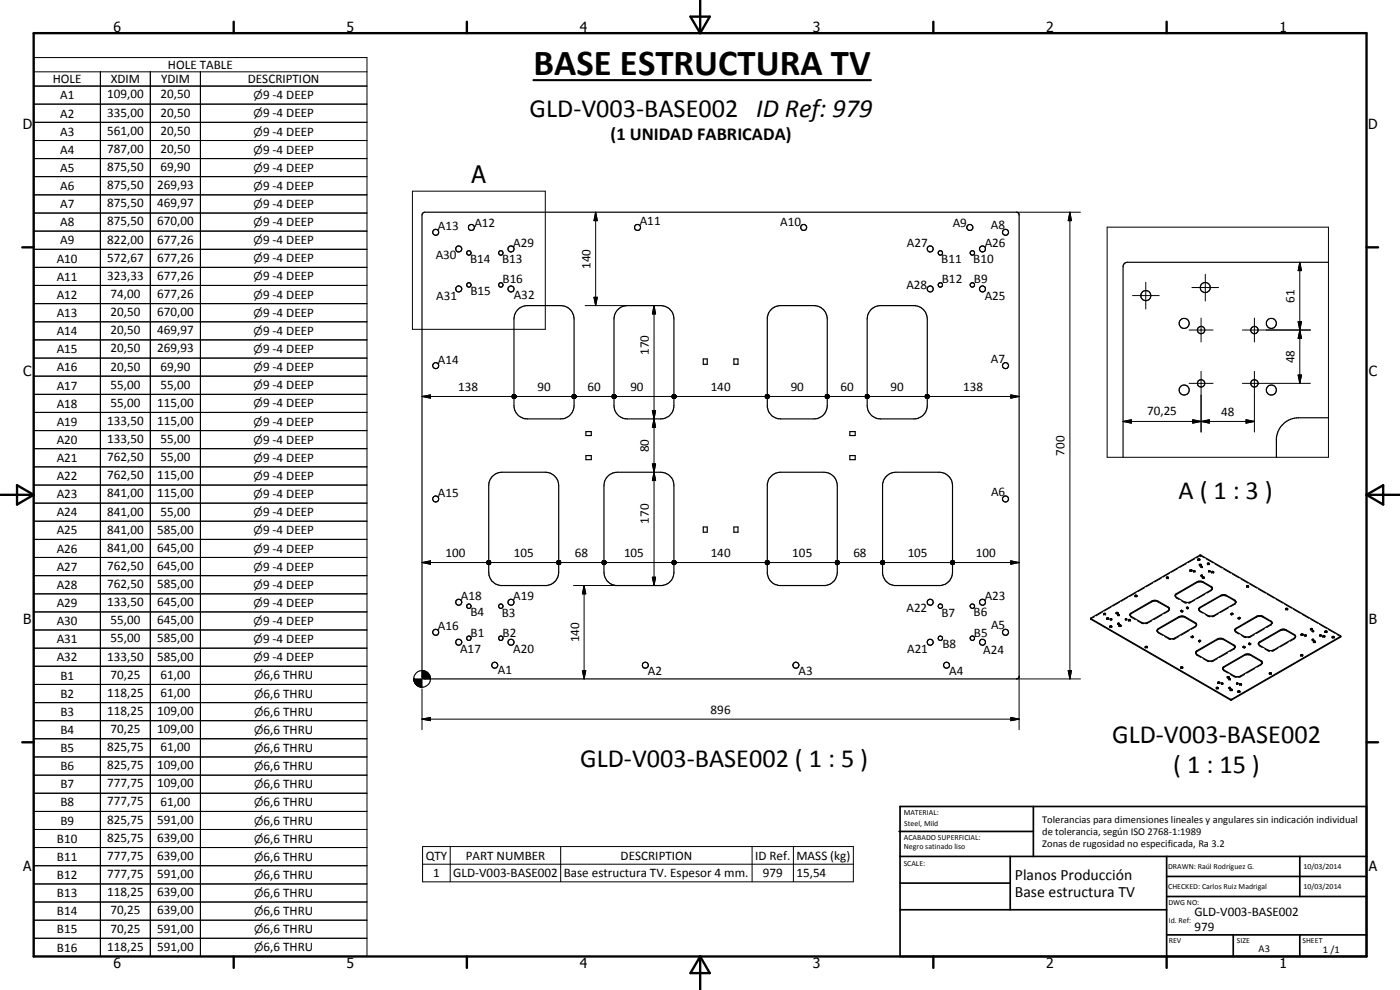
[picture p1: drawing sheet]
<svg xmlns="http://www.w3.org/2000/svg" width="420mm" height="297mm" viewBox="0 0 420 297" stroke-linecap="round" stroke-linejoin="round" font-family="sans-serif">
<defs><g id="words">
<text font-size="11" x="160.1" y="22.5">BASE ESTRUCTURA TV</text>
<g font-size="7.9">
<text x="158.9" y="35">GLD-V003-BASE002 ID Ref: 979</text>
<text x="353.7" y="149.8">A ( 1 : 3 )</text>
<text x="333.7" y="223.1">GLD-V003-BASE002</text>
<text x="174.1" y="230.2">GLD-V003-BASE002 ( 1 : 5 )</text>
<text x="352.1" y="232">( 1 : 15 )</text>
</g>
<text font-size="7.2" x="141.6" y="55">A</text>
<text font-size="5.5" x="183.2" y="42.1">(1 UNIDAD FABRICADA)</text>
<g font-size="4.7">
<text x="304.6" y="263.9">Planos Producción</text>
<text x="304.6" y="269.3">Base estructura TV</text>
</g>
<g font-size="4.2">
<text x="34" y="9.6">6</text>
<text x="104" y="9.6">5</text>
<text x="174" y="9.6">4</text>
<text x="244" y="9.6">3</text>
<text x="314" y="9.6">2</text>
<text x="384" y="9.6">1</text>
<text x="6.8" y="38.7">D</text>
<text x="410.6" y="38.7">D</text>
<text x="7" y="112.9">C</text>
<text x="410.8" y="112.9">C</text>
<text x="7" y="187.1">B</text>
<text x="410.8" y="187.1">B</text>
<text x="7" y="261.4">A</text>
<text x="410.8" y="261.4">A</text>
<text x="34" y="290.4">6</text>
<text x="104" y="290.4">5</text>
<text x="174" y="290.4">4</text>
<text x="244" y="290.4">3</text>
<text x="314" y="290.4">2</text>
<text x="384" y="290.4">1</text>
</g>
<g font-size="3.9">
<text x="50.4" y="20.7">HOLE TABLE</text>
<text x="15.8" y="24.9">HOLE</text>
<text x="18" y="29.8">A1</text>
<text x="32.2" y="29.5">109,00</text>
<text x="33.3" y="24.9">XDIM</text>
<text x="48.2" y="29.5">20,50</text>
<text x="48.3" y="24.9">YDIM</text>
<text x="74.4" y="24.9">DESCRIPTION</text>
<text x="78.9" y="29.8">9 -4 DEEP</text>
<text x="18" y="35.3">A2</text>
<text x="32.2" y="35">335,00</text>
<text x="48.2" y="35">20,50</text>
<text x="78.9" y="35.2">9 -4 DEEP</text>
<text x="18" y="40.7">A3</text>
<text x="32.2" y="40.4">561,00</text>
<text x="48.2" y="40.4">20,50</text>
<text x="78.9" y="40.7">9 -4 DEEP</text>
<text x="18" y="46.1">A4</text>
<text x="32.2" y="45.9">787,00</text>
<text x="48.2" y="45.9">20,50</text>
<text x="78.9" y="46.1">9 -4 DEEP</text>
<text x="18" y="51.6">A5</text>
<text x="32.2" y="51.3">875,50</text>
<text x="48.2" y="51.3">69,90</text>
<text x="78.9" y="51.5">9 -4 DEEP</text>
<text x="18" y="57">A6</text>
<text x="32.2" y="56.8">875,50</text>
<text x="47.2" y="56.8">269,93</text>
<text x="78.9" y="57">9 -4 DEEP</text>
<text x="18" y="62.4">A7</text>
<text x="32.2" y="62.2">875,50</text>
<text x="47.2" y="62.2">469,97</text>
<text x="78.9" y="62.4">9 -4 DEEP</text>
<text x="18" y="67.9">A8</text>
<text x="32.2" y="67.6">875,50</text>
<text x="47.2" y="67.6">670,00</text>
<text x="78.9" y="67.9">9 -4 DEEP</text>
<text x="131.4" y="69">A13</text>
<text x="142.4" y="68.1">A12</text>
<text x="192" y="67.6">A11</text>
<text x="234.2" y="67.7">A10</text>
<text x="286" y="68">A9</text>
<text x="297.4" y="68.8">A8</text>
<text x="18" y="73.3">A9</text>
<text x="32.2" y="73.1">822,00</text>
<text x="47.2" y="73.1">677,26</text>
<text x="78.9" y="73.3">9 -4 DEEP</text>
<text x="130.8" y="77.8">A30</text>
<text x="154" y="74">A29</text>
<text x="272.2" y="74.2">A27</text>
<text x="295.5" y="74">A26</text>
<text x="17" y="78.8">A10</text>
<text x="32.2" y="78.5">572,67</text>
<text x="32.2" y="84">323,33</text>
<text x="47.2" y="78.5">677,26</text>
<text x="47.2" y="84">677,26</text>
<text x="78.9" y="78.7">9 -4 DEEP</text>
<text x="141.1" y="79">B14</text>
<text x="150.7" y="79">B13</text>
<text x="177.2" y="80.7" transform="rotate(-90 177.2 80.7)">140</text>
<text x="282.5" y="79">B11</text>
<text x="292.1" y="79">B10</text>
<text x="17" y="84.2">A11</text>
<text x="17" y="89.7">A12</text>
<text x="33.2" y="89.4">74,00</text>
<text x="47.2" y="89.4">677,26</text>
<text x="78.9" y="84.2">9 -4 DEEP</text>
<text x="78.9" y="89.6">9 -4 DEEP</text>
<text x="141.2" y="88.6">B15</text>
<text x="150.8" y="85">B16</text>
<text x="154.2" y="89.7">A32</text>
<text x="272" y="86.6">A28</text>
<text x="282.7" y="85">B12</text>
<text x="292.3" y="85">B9</text>
<text x="295.5" y="89.9">A25</text>
<text x="17" y="95.1">A13</text>
<text x="33.2" y="94.8">20,50</text>
<text x="47.2" y="94.8">670,00</text>
<text x="78.9" y="95.1">9 -4 DEEP</text>
<text x="130.9" y="90">A31</text>
<text x="388.5" y="90.9" transform="rotate(-90 388.5 90.9)">61</text>
<text x="17" y="100.5">A14</text>
<text x="33.2" y="100.3">20,50</text>
<text x="47.2" y="100.3">469,97</text>
<text x="78.9" y="100.5">9 -4 DEEP</text>
<text x="17" y="106">A15</text>
<text x="33.2" y="105.7">20,50</text>
<text x="47.2" y="105.7">269,93</text>
<text x="78.9" y="106">9 -4 DEEP</text>
<text x="194.8" y="106.5" transform="rotate(-90 194.8 106.5)">170</text>
<text x="17" y="111.4">A16</text>
<text x="33.2" y="111.2">20,50</text>
<text x="48.2" y="111.2">69,90</text>
<text x="78.9" y="111.4">9 -4 DEEP</text>
<text x="131.4" y="109.1">A14</text>
<text x="297.3" y="108.8">A7</text>
<text x="388.5" y="109.1" transform="rotate(-90 388.5 109.1)">48</text>
<text x="17" y="116.9">A17</text>
<text x="33.2" y="116.6">55,00</text>
<text x="48.2" y="116.6">55,00</text>
<text x="78.9" y="116.8">9 -4 DEEP</text>
<text x="137.5" y="117.4">138</text>
<text x="161.3" y="117.4">90</text>
<text x="176.3" y="117.4">60</text>
<text x="189.2" y="117.4">90</text>
<text x="213.3" y="117.4">140</text>
<text x="237.3" y="117.4">90</text>
<text x="252.3" y="117.4">60</text>
<text x="267.3" y="117.4">90</text>
<text x="289.1" y="117.4">138</text>
<text x="17" y="122.3">A18</text>
<text x="33.2" y="122">55,00</text>
<text x="47.2" y="122">115,00</text>
<text x="78.9" y="122.3">9 -4 DEEP</text>
<text x="344.3" y="124.4">70,25</text>
<text x="366.5" y="124.9">48</text>
<text x="17" y="127.8">A19</text>
<text x="32.2" y="127.5">133,50</text>
<text x="47.2" y="127.5">115,00</text>
<text x="78.9" y="127.7">9 -4 DEEP</text>
<text x="17" y="133.2">A20</text>
<text x="32.2" y="132.9">133,50</text>
<text x="48.2" y="132.9">55,00</text>
<text x="78.9" y="133.1">9 -4 DEEP</text>
<text x="194.8" y="135.7" transform="rotate(-90 194.8 135.7)">80</text>
<text x="319.5" y="136.7" transform="rotate(-90 319.5 136.7)">700</text>
<text x="17" y="138.6">A21</text>
<text x="32.2" y="138.3">762,50</text>
<text x="32.2" y="143.8">762,50</text>
<text x="47.2" y="143.8">115,00</text>
<text x="48.2" y="138.3">55,00</text>
<text x="78.9" y="138.6">9 -4 DEEP</text>
<text x="17" y="144.1">A22</text>
<text x="17" y="149.5">A23</text>
<text x="32.2" y="149.2">841,00</text>
<text x="47.2" y="149.2">115,00</text>
<text x="78.9" y="144">9 -4 DEEP</text>
<text x="78.9" y="149.4">9 -4 DEEP</text>
<text x="131.4" y="149.1">A15</text>
<text x="297.4" y="148.8">A6</text>
<text x="17" y="154.9">A24</text>
<text x="32.2" y="154.7">841,00</text>
<text x="48.2" y="154.7">55,00</text>
<text x="78.9" y="154.9">9 -4 DEEP</text>
<text x="17" y="160.4">A25</text>
<text x="32.2" y="160.1">841,00</text>
<text x="47.2" y="160.1">585,00</text>
<text x="78.9" y="160.3">9 -4 DEEP</text>
<text x="194.8" y="157.1" transform="rotate(-90 194.8 157.1)">170</text>
<text x="17" y="165.8">A26</text>
<text x="32.2" y="165.5">841,00</text>
<text x="47.2" y="165.5">645,00</text>
<text x="78.9" y="165.8">9 -4 DEEP</text>
<text x="133.7" y="167.3">100</text>
<text x="154.2" y="167.3">105</text>
<text x="172.5" y="167.3">68</text>
<text x="187.3" y="167.3">105</text>
<text x="213.3" y="167.3">140</text>
<text x="237.8" y="167.3">105</text>
<text x="256.1" y="167.3">68</text>
<text x="272.4" y="167.3">105</text>
<text x="292.9" y="167.3">100</text>
<text x="17" y="171.2">A27</text>
<text x="32.2" y="171">762,50</text>
<text x="47.2" y="171">645,00</text>
<text x="78.9" y="171.2">9 -4 DEEP</text>
<text x="17" y="176.7">A28</text>
<text x="32.2" y="176.4">762,50</text>
<text x="47.2" y="176.4">585,00</text>
<text x="78.9" y="176.7">9 -4 DEEP</text>
<text x="17" y="182.1">A29</text>
<text x="32.2" y="181.9">133,50</text>
<text x="47.2" y="181.9">645,00</text>
<text x="78.9" y="182.1">9 -4 DEEP</text>
<text x="138.3" y="180">A18</text>
<text x="141.2" y="184.9">B4</text>
<text x="150.6" y="185">B3</text>
<text x="154" y="180">A19</text>
<text x="272" y="183.5">A22</text>
<text x="282.5" y="185">B7</text>
<text x="292.2" y="185">B6</text>
<text x="295.5" y="180">A23</text>
<text x="17" y="187.6">A30</text>
<text x="33.2" y="187.3">55,00</text>
<text x="47.2" y="187.3">645,00</text>
<text x="78.9" y="187.5">9 -4 DEEP</text>
<text x="131.4" y="189.1">A16</text>
<text x="141.2" y="191.1">B1</text>
<text x="150.8" y="191.1">B2</text>
<text x="292.3" y="191">B5</text>
<text x="297.4" y="188.8">A5</text>
<text x="17" y="193">A31</text>
<text x="33.2" y="192.7">55,00</text>
<text x="47.2" y="192.7">585,00</text>
<text x="78.9" y="193">9 -4 DEEP</text>
<text x="138.1" y="196">A17</text>
<text x="154" y="195.9">A20</text>
<text x="173.8" y="192.7" transform="rotate(-90 173.8 192.7)">140</text>
<text x="272.2" y="195.8">A21</text>
<text x="282.8" y="194.4">B8</text>
<text x="295.1" y="196.1">A24</text>
<text x="17" y="198.5">A32</text>
<text x="18.1" y="203.9">B1</text>
<text x="32.2" y="198.2">133,50</text>
<text x="33.2" y="203.6">70,25</text>
<text x="47.2" y="198.2">585,00</text>
<text x="48.2" y="203.6">61,00</text>
<text x="78.9" y="198.4">9 -4 DEEP</text>
<text x="79.1" y="203.8">6,6 THRU</text>
<text x="149.4" y="202.3">A1</text>
<text x="194.5" y="202.6">A2</text>
<text x="239.6" y="202.6">A3</text>
<text x="284.9" y="202.5">A4</text>
<text x="18.1" y="209.3">B2</text>
<text x="32.2" y="209.1">118,25</text>
<text x="48.2" y="209.1">61,00</text>
<text x="79.1" y="209.3">6,6 THRU</text>
<text x="18.1" y="214.8">B3</text>
<text x="32.2" y="214.5">118,25</text>
<text x="47.2" y="214.5">109,00</text>
<text x="79.1" y="214.8">6,6 THRU</text>
<text x="213.3" y="214.2">896</text>
<text x="18.1" y="220.2">B4</text>
<text x="33.2" y="220">70,25</text>
<text x="47.2" y="220">109,00</text>
<text x="79.1" y="220.2">6,6 THRU</text>
<text x="18.1" y="225.6">B5</text>
<text x="32.2" y="225.4">825,75</text>
<text x="48.2" y="225.4">61,00</text>
<text x="79.1" y="225.6">6,6 THRU</text>
<text x="18.1" y="231.1">B6</text>
<text x="32.2" y="230.8">825,75</text>
<text x="47.2" y="230.8">109,00</text>
<text x="79.1" y="231.1">6,6 THRU</text>
<text x="18.1" y="236.5">B7</text>
<text x="32.2" y="236.3">777,75</text>
<text x="47.2" y="236.3">109,00</text>
<text x="79.1" y="236.5">6,6 THRU</text>
<text x="18.1" y="242">B8</text>
<text x="32.2" y="241.7">777,75</text>
<text x="48.2" y="241.7">61,00</text>
<text x="79.1" y="241.9">6,6 THRU</text>
<text x="18.1" y="247.4">B9</text>
<text x="32.2" y="247.1">825,75</text>
<text x="47.2" y="247.1">591,00</text>
<text x="79.1" y="247.4">6,6 THRU</text>
<text x="17.1" y="252.9">B10</text>
<text x="32.2" y="252.6">825,75</text>
<text x="47.2" y="252.6">639,00</text>
<text x="79.1" y="252.8">6,6 THRU</text>
<text x="127.8" y="257.9">QTY</text>
<text x="139.8" y="257.9">PART NUMBER</text>
<text x="186.3" y="257.9">DESCRIPTION</text>
<text x="226.6" y="258">ID Ref.</text>
<text x="239" y="258">MASS (kg)</text>
<text x="17.1" y="258.3">B11</text>
<text x="17.1" y="263.8">B12</text>
<text x="32.2" y="258">777,75</text>
<text x="32.2" y="263.4">777,75</text>
<text x="47.2" y="258.1">639,00</text>
<text x="47.2" y="263.5">591,00</text>
<text x="79.1" y="258.2">6,6 THRU</text>
<text x="79.1" y="263.7">6,6 THRU</text>
<text x="130" y="263.2">1</text>
<text x="136" y="263.2">GLD-V003-BASE002</text>
<text x="169.2" y="263.2">Base estructura TV. Espesor 4 mm.</text>
<text x="228.9" y="263.2">979</text>
<text x="239" y="263.2">15,54</text>
<text x="17.1" y="269.2">B13</text>
<text x="32.2" y="268.9">118,25</text>
<text x="47.2" y="268.9">639,00</text>
<text x="79.1" y="269.2">6,6 THRU</text>
<text x="17.1" y="274.6">B14</text>
<text x="33.2" y="274.4">70,25</text>
<text x="47.2" y="274.4">639,00</text>
<text x="79.1" y="274.6">6,6 THRU</text>
<text x="358.5" y="275">GLD-V003-BASE002</text>
<text x="17.1" y="280">B15</text>
<text x="33.2" y="279.8">70,25</text>
<text x="47.2" y="279.8">591,00</text>
<text x="79.1" y="280">6,6 THRU</text>
<text x="358.5" y="279.4">979</text>
<text x="17.1" y="285.5">B16</text>
<text x="32.2" y="285.2">118,25</text>
<text x="47.2" y="285.2">591,00</text>
<text x="79.1" y="285.5">6,6 THRU</text>
</g>
<g font-size="3.3">
<text x="76.1" y="29.8">n</text>
<text x="76.1" y="35.2">n</text>
<text x="76.1" y="40.7">n</text>
<text x="76.1" y="46.1">n</text>
<text x="76.1" y="51.5">n</text>
<text x="76.1" y="57">n</text>
<text x="76.1" y="62.4">n</text>
<text x="76.1" y="67.9">n</text>
<text x="76.1" y="73.3">n</text>
<text x="76.1" y="78.7">n</text>
<text x="76.1" y="84.2">n</text>
<text x="76.1" y="89.6">n</text>
<text x="76.1" y="95.1">n</text>
<text x="76.1" y="100.5">n</text>
<text x="76.1" y="106">n</text>
<text x="76.1" y="111.4">n</text>
<text x="76.1" y="116.8">n</text>
<text x="76.1" y="122.3">n</text>
<text x="76.1" y="127.7">n</text>
<text x="76.1" y="133.1">n</text>
<text x="76.1" y="138.6">n</text>
<text x="76.1" y="144">n</text>
<text x="76.1" y="149.4">n</text>
<text x="76.1" y="154.9">n</text>
<text x="76.1" y="160.3">n</text>
<text x="76.1" y="165.8">n</text>
<text x="76.1" y="171.2">n</text>
<text x="76.1" y="176.7">n</text>
<text x="76.1" y="182.1">n</text>
<text x="76.1" y="187.5">n</text>
<text x="76.1" y="193">n</text>
<text x="76.1" y="198.4">n</text>
<text x="76.3" y="203.8">n</text>
<text x="76.3" y="209.3">n</text>
<text x="76.3" y="214.8">n</text>
<text x="76.3" y="220.2">n</text>
<text x="76.3" y="225.6">n</text>
<text x="76.3" y="231.1">n</text>
<text x="76.3" y="236.5">n</text>
<text x="76.3" y="241.9">n</text>
<text x="76.3" y="247.4">n</text>
<text x="76.3" y="252.8">n</text>
<text x="76.3" y="258.2">n</text>
<text x="76.3" y="263.7">n</text>
<text x="76.3" y="269.2">n</text>
<text x="76.3" y="274.6">n</text>
<text x="76.3" y="280">n</text>
<text x="76.3" y="285.5">n</text>
</g>
<g font-size="3.1">
<text x="312.7" y="246.8">Tolerancias para dimensiones lineales y angulares sin indicación individual</text>
<text x="312.7" y="250.4">de tolerancia, según ISO 2768-1:1989</text>
<text x="312.7" y="254">Zonas de rugosidad no especificada, Ra 3.2</text>
<text x="377.7" y="285.6">A3</text>
<text x="397" y="285.9">1 /1</text>
</g>
<g font-size="2.4">
<text x="271.2" y="244.4">MATERIAL:</text>
<text x="271.3" y="252">ACABADO SUPERFICIAL:</text>
<text x="271.4" y="247.9">Steel, Mild</text>
<text x="271.3" y="254.6">Negro satinado liso</text>
<text x="271.2" y="259.7">SCALE:</text>
<text x="350.6" y="260.8">DRAWN: Raúl Rodríguez G.</text>
<text x="391.2" y="260.6">10/03/2014</text>
<text x="350.6" y="266.9">CHECKED: Carlos Ruiz Madrigal</text>
<text x="391.2" y="266.7">10/03/2014</text>
<text x="350.6" y="271.4">DWG NO:</text>
<text x="350.8" y="276.9">Id. Ref:</text>
<text x="350.8" y="282.8">REV</text>
<text x="371.2" y="282.9">SIZE</text>
<text x="390.9" y="282.9">SHEET</text>
</g>
</g></defs>
<g fill="none" stroke="#000" stroke-width=".35">
<path d="M126.9 63.9l.6-.2h177.6l.5 .2 .2 .4v138.8l-.2 .4-.5 .2h-177.6l-.6-.2-.3-.6v-138.4zM398.7 78.7h-60.3l-1 .4-.4 .9v57.2M155.3 93l1.1-.8 1.4-.5h10.5a4 4 0 0 1 4 4v26a4 4 0 0 1-4 4h-10a4 4 0 0 1-4-4v-26l.2-1.4zM185.3 93l1.1-.8 1.4-.5h10.5a4 4 0 0 1 4 4v26a4 4 0 0 1-4 4h-10.1a4 4 0 0 1-3.9-4v-26l.2-1.4zM231.6 92.7l1.3-.8 1.4-.2h10a4 4 0 0 1 4 4v26a4 4 0 0 1-4 4h-10a4 4 0 0 1-4-3.5v-27l.4-1.3zM261.3 93l1.1-.8 1.4-.5h10.5a4 4 0 0 1 4 4v26a4 4 0 0 1-4 4h-10a4 4 0 0 1-4-4v-26l.2-1.4zM211.1 107.7h1.1v1.6h-1.1zM220.2 107.7h1.3v1.6h-1.3zM175.8 136.7h1.6v1.2h-1.6zM175.8 129.5h1.6v1.2h-1.6zM255 136.7h1.7v1.2h-1.7zM255 129.5h1.7v1.2h-1.7z"/>
<path d="M398.7 125.3h-9a6.7 6.7 0 0 0-6.6 6.1v5.8M147.6 143l1.7-1.1 1.4-.2h12.9a4 4 0 0 1 4.1 4v26a4 4 0 0 1-3.5 4h-14a4.1 4.1 0 0 1-3.5-4v-26l.2-1.4zM182.3 143l1.5-1.1 1.4-.2h13.1a4 4 0 0 1 4 4v26a3.9 3.9 0 0 1-3.6 4h-13.9a4 4 0 0 1-3.5-4v-26l.2-1.4zM211.1 158.1h1.1v1.6h-1.1zM220.2 158.1h1.3v1.6h-1.3zM231.6 142.7l1.3-.8 1.4-.2h13a4 4 0 0 1 4 4v26a4 4 0 0 1-3.6 4h-13.9a4.1 4.1 0 0 1-3.5-3.5v-27l.4-1.4zM265.9 143l1.1-.8 1.4-.5h13.4a4 4 0 0 1 4.1 4v26a4 4 0 0 1-3.5 4h-14a4.2 4.2 0 0 1-3.5-3.5v-27l.4-1.4zM340.6 178.7l.6-.1v.3M340.6 178.7l.6 .2M340.6 178.7h.1M340.7 178.9h.5M350.1 173.2l.6 .1-.4 .2z"/>
<path d="M350.1 173.4h.5M352.9 178.2l6.7-3.8 1.5 .2 2.3 1.3a.57 .57 0 0 1 .4 .6 .57 .57 0 0 1-.4 .5l-6.1 3.6-.7 .2-1.2-.2-2.5-1.5-.2-.3zM357.2 171l.4-.1 .1 .3h-.5zM357.2 171.2h.5M358.3 171.2h.3v.2h-.3zM359.6 167.9h.4M360 169.5l.2-.2 .3 .1v.2M360 169.6h.5M360 169.5l.5 .1M360.1 167.9l-.4-.2-.2 .2M360.1 167.9h-.6M360.5 172.6l.2-.1 .2 .2z"/>
<path d="M360.6 170.1h.2M360.8 170.1l-.2-.2-.1 .1 .1 .2M360.8 170.1l-.1 .1M360.9 173.4h.4M361.4 173.2h-.6l.2 .2h.3M361.4 173.2v.1M361.4 173.3l-.1 .1M362.4 169.2a.24 .24 0 0 1 .2-.3 .24 .24 0 0 1 .3 .3M362.4 169.2h.5M362.8 171.2l.4 .2h-.4zM363.7 171.5l.4-.1 .1 .3h-.4zM363.7 171.7h.5"/>
<path d="M363.8 176.6l-2.7-1.8-1.5-.2-6.7 3.8-.2 .4M374.2 176l.2-.3 .3 .1-.1 .2M374.2 176h.4M327.4 185.6l42 24.2 33-18.9M327.4 185.5l32.9-19 42.1 24.3v.3l-33 19-42-24.3zM331.2 184.3h.6M331.8 184.2l-.6 .1M331.8 184.2l-.4-.2-.2 .3M332.1 185.5h.6l-.4 .2zM332.2 185.6h.4M332.7 185.6h-.1M333.1 187.9l.3-.2 .3 .2-.5 .2z"/>
<path d="M333.1 188h.5M333.4 185.9l-.2-.2h.5l-.2 .2M333.4 185.9h.1M333.4 185.8h.1M333.4 185.8l-.1 .1M333.4 185.8l.1 .1M335 183.8l.3-.1 .3 .2-.4 .2zM335 184h.5M335.5 184.4l.2-.1 .2 .2zM335.7 187.2l.2-.2h-.4l.3 .2M335.9 187.6l.4-.1 .1 .2-.3 .1zM335.9 187.7h.5"/>
<path d="M337.7 185.7l.4 .1zM337.9 185.9h.2M338.7 186.1h.5M339.2 186.1a.24 .24 0 0 0-.2-.3 .24 .24 0 0 0-.2 .4M339.2 186.1l-.4 .1M339.3 184l7-3.9 1.2 .2 3.1 1.8 .4 .6-.4 .5-6.4 3.7-.7 .1-.7-.1-3.5-2-.2-.3zM343.7 194l.5-.1 .1 .2-.5 .1zM343.7 194.2h.5M347.4 188.8l6.4-3.8 .7-.2 1.2 .2 3.3 2.1 .1 .4-.4 .4-6.1 3.5a1.83 1.83 0 0 1-1.9 0l-3.1-1.7-.4-.6zM350.9 182.8l-.3-.5-3.3-1.8-1-.2-6.8 3.8-.4 .4M354.4 183.3l.2-.2 .4 .2-.3 .2zM354.6 183.1v.2"/>
<path d="M354.6 183.3l.2 .1M354.6 183.3l-.1 .1M356.1 182.3l.2-.2 .4 .2-.3 .2zM356.3 182.3l-.1 .1M356.3 182.1v.2M356.3 182.3l.2 .2M357.5 191l.4-.2 .3 .2-.4 .2zM357.9 190.8v.2M357.9 191l.1 .1M357.9 191l-.2 .1M358.9 195.5l7.1-4 1.2 .2 3.4 2 .1 .5-.3 .3-6.3 3.6a1.83 1.83 0 0 1-1.8 0l-3.1-1.8-.4-.5zM359.1 187.5l-.3-.4-3.1-1.8a1.91 1.91 0 0 0-1.9 0l-6.2 3.5-.3 .4"/>
<path d="M359.7 192.3l.4-.2 .2 .1-.4 .2zM360 182.3l6.9-3.9 1 .2 2.6 1.4 .4 .6-.4 .5-6.1 3.6-.7 .2-1.2-.2-2.4-1.4-.4-.5zM360.1 192.1v.2M360.1 192.3l-.2 .1M360.1 192.3h.1M369.4 184.1l.4-.2 .2 .2-.4 .2zM369.8 183.9v.2M369.8 184.1l.1 .1M369.8 184.1l-.2 .2M370.7 194.1l-.4-.4-3.1-1.8-1.2-.2-6.8 3.8-.4 .4M370.7 188.7l6.8-4 1.5 .2 2.3 1.4a.54 .54 0 0 1 .5 .5 .54 .54 0 0 1-.5 .6l-6.7 3.7-1.3-.2-2.5-1.5-.2-.3zM370.9 180.7l-.2-.4-2.5-1.4-1-.3-.7 .2-6.4 3.6-.4 .5"/>
<path d="M371.5 185.4l.4-.2 .3 .1-.4 .3zM371.9 185.4l-.1 .1M371.9 185.2v.2M371.9 185.4l.1 .1M373 194.1l.3-.2 .4 .2-.3 .2zM373.3 193.9v.2M373.3 194.1l.2 .1M373.3 194.1h-.1M374.7 193l.3-.1 .4 .2-.3 .2zM375 192.9v.2M375 193.1l.2 .1M375 193.1l-.1 .1"/>
<path d="M378.8 198.9l-.2-.6-3.2-1.9-1.2-.2-7 3.9-.2 .6M378.8 198.9l-.2-.4-3.4-1.9-1.3-.1-6.5 3.7-.4 .4M378.8 198.9l-.2 .3-6.5 3.7-.7 .2-.8-.2-3.6-2.2M381.7 186.9l-.4-.4-2.5-1.5h-1.3l-6.5 3.7-.4 .4M385.9 182.6h.5a.28 .28 0 0 1-.3 .2 .28 .28 0 0 1-.2-.2zM385.9 182.8h.5M388.8 191.1l-.4-.7-2.5-1.5-1-.1-6.8 3.7-.4 .7M388.8 191.1l-.4 .3-6.5 3.8-1.5-.2-2.7-1.8M388.8 191l-2.7-1.8-1.5-.1-6.7 3.7-.2 .4M390.4 196.6l.5 .1M390.4 196.6h.4M390.6 190.5h.4"/>
<path d="M390.8 196.6h.1M390.9 196.5l-.3-.1-.2 .2M390.9 196.5h.1M391 196.5l-.1 .2M391.6 190.5l.4 .1-.3 .2zM391.7 190.7h.2M393.3 188.6h.6a.28 .28 0 0 1-.3 .3 .28 .28 0 0 1-.3-.3zM393.3 188.8h.5M393.8 189.3l.3-.2 .1 .3zM393.8 189.4h.1M393.8 191.9h.1M393.8 191.9h.4"/>
<path d="M394.2 192.4l.4-.1 .1 .2-.4 .2zM394.2 191.9h.1M394.2 192.6h.5M396.1 190.5l.4 .1-.3 .2zM396.3 190.7h.1M396.3 190.7h-.1M397 190.8l.3-.1 .3 .2-.5 .1zM397.1 191h.4M397.6 189.4l.4-.1 .2 .1-.4 .2zM397.7 189.6h.5M399.8 191.1a.28 .28 0 0 1 .4-.2 .28 .28 0 0 1 .1 .4zM399.9 191.2h.4"/>
<path d="M354.4 200.2h.6l-.5 .2zM354.4 200.3h.5M365.1 206.5h.4M365.1 206.5l.1-.3 .4 .1-.1 .2M365.5 204.8l.2-.2 .4 .2-.2 .1zM365.5 204.9h.5M366.7 205.1h.1M366.7 205.1h-.1l.1-.2 .3 .1-.2 .1M366.8 205.1h.1M368.3 203.1l.5-.1 .1 .2-.3 .1zM368.4 203.2h.4M368.9 203.6l.4 .2h-.4z"/>
<path d="M368.9 206.4h.2M369.3 206.8h.3l.2 .2-.5 .1zM369.3 207h.4M371.3 205.1h-.2l.2-.2 .2 .1-.1 .1M371.3 205.1h-.1M371.3 205.1h.1M371.5 207.4a.27 .27 0 0 1 .3-.2 .27 .27 0 0 1 .2 .4h-.2zM371.5 207.6h.6M372 205.2h.6a.28 .28 0 0 1-.3 .3 .28 .28 0 0 1-.3-.3zM372.1 205.4h.4M381 202.1l.2-.3h.2l.1 .3M381 202.1h.5"/>
<circle cx="130.8" cy="69.7" r=".92"/>
<circle cx="137.7" cy="74.7" r=".92"/>
<circle cx="140.7" cy="75.9" r=".67"/>
<circle cx="141.5" cy="68.2" r=".9"/>
<circle cx="150.3" cy="75.9" r=".65"/>
<circle cx="153.4" cy="74.7" r=".91"/>
<circle cx="191.3" cy="68.3" r=".91"/>
<circle cx="241.2" cy="68.2" r=".89"/>
<circle cx="279.2" cy="74.7" r=".9"/>
<circle cx="282.2" cy="75.9" r=".65"/>
<circle cx="291.1" cy="68.3" r=".91"/>
<circle cx="291.8" cy="75.9" r=".67"/>
<circle cx="294.9" cy="74.7" r=".89"/>
<circle cx="301.8" cy="69.7" r=".9"/>
<circle cx="137.7" cy="86.7" r=".9"/>
<circle cx="140.7" cy="85.5" r=".67"/>
<circle cx="150.3" cy="85.5" r=".66"/>
<circle cx="153.4" cy="86.7" r=".89"/>
<circle cx="279.2" cy="86.7" r=".9"/>
<circle cx="282.2" cy="85.5" r=".66"/>
<circle cx="291.8" cy="85.5" r=".67"/>
<circle cx="294.9" cy="86.7" r=".91"/>
<circle cx="343.9" cy="88.7" r="1.5"/>
<circle cx="355.4" cy="97" r="1.51"/>
<circle cx="360.5" cy="99" r="1.11"/>
<circle cx="361.7" cy="86.3" r="1.51"/>
<circle cx="376.5" cy="99" r="1.11"/>
<circle cx="381.5" cy="97" r="1.52"/>
<circle cx="130.8" cy="109.7" r=".9"/>
<circle cx="301.8" cy="109.7" r=".9"/>
<circle cx="355.4" cy="117" r="1.51"/>
<circle cx="360.5" cy="115" r="1.12"/>
<circle cx="376.5" cy="115" r="1.1"/>
<circle cx="381.5" cy="117" r="1.51"/>
<circle cx="130.7" cy="149.7" r=".91"/>
<circle cx="301.8" cy="149.7" r=".9"/>
<circle cx="130.7" cy="189.7" r=".91"/>
<circle cx="137.7" cy="192.7" r=".92"/>
<circle cx="137.7" cy="180.7" r=".9"/>
<circle cx="140.7" cy="181.9" r=".67"/>
<circle cx="140.7" cy="191.5" r=".65"/>
<circle cx="148.5" cy="199.6" r=".89"/>
<circle cx="150.3" cy="191.5" r=".66"/>
<circle cx="150.3" cy="181.9" r=".66"/>
<circle cx="153.3" cy="192.7" r=".91"/>
<circle cx="153.4" cy="180.7" r=".92"/>
<circle cx="193.7" cy="199.6" r=".9"/>
<circle cx="238.9" cy="199.6" r=".89"/>
<circle cx="279.2" cy="192.7" r=".91"/>
<circle cx="279.2" cy="180.7" r=".9"/>
<circle cx="282.2" cy="181.9" r=".66"/>
<circle cx="282.2" cy="191.5" r=".66"/>
<circle cx="284.1" cy="199.6" r=".9"/>
<circle cx="291.8" cy="181.9" r=".67"/>
<circle cx="291.8" cy="191.5" r=".66"/>
<circle cx="294.8" cy="192.7" r=".89"/>
<circle cx="294.9" cy="180.7" r=".88"/>
<circle cx="301.8" cy="189.7" r=".92"/>
<circle cx="390.8" cy="190.3" r=".23"/>
<circle cx="369.1" cy="206.4" r=".19"/>
</g>
<g fill="none" stroke="#000" stroke-width=".3">
<path d="M10.1 17.3h100v269.7h-100zM10.1 21.5h100M10.1 25.8h100M10.1 31.2h100M10.1 36.7h100M30.1 21.5v265.5M45.1 21.5v265.5M60.1 21.5v265.5M10.1 42.2h100M10.1 47.6h100M10.1 53h100M10.1 58.5h100"/>
<path d="M123.8 57.4h39.8v41.4h-39.8zM10.1 63.9h100M10.1 69.3h100M10.1 74.8h100M178.8 63.7l.5 2.5h-1zM178.8 63.7v28M305.1 63.7h19.2M321.1 63.7l.5 2.5h-1zM321.1 63.7v140M332.3 68.2h66.4v69h-66.4zM390.1 78.7l.5 2.5h-1zM390.1 78.7v36.3"/>
<path d="M10.1 80.2h100M10.1 85.6h100M10.1 91.1h100M10.1 96.6h100M175.6 91.7h12.6M178.3 89.2h1l-.5 2.5zM196.3 91.7l.5 2.5h-1zM196.3 91.7v84M339.9 88.7h8M343.9 84.7v8M356.9 99h7.2M357.7 86.3h8"/>
<path d="M360.5 95.4v7.2M361.7 82.3v8M372.9 99h20.4M376.5 95.4v7.2M389.6 96.5h1l-.5 2.5zM389.6 96.5l1 5h-1l1-5zM390.1 99l.5 2.5h-1zM10.1 102h100M10.1 107.4h100M10.1 112.9h100M10.1 118.3h100M126.6 119l2.6-.5v1z"/>
<path d="M126.6 119h27M153.7 118.9l1.2 .1h-1.2zM153.7 119h1.2l-1.2 .3zM153.7 118.7l1.2 .3-1.2-.1zM153.7 119.3l1.2-.3-1.1 .4zM153.8 118.5l.2-.1 .9 .6zM153.8 118.5l1.1 .5-1.2-.3zM153.8 119.4l1.1-.4-.9 .5zM154 118.4l.9 .6zM154 119.5l.9-.5zM154.1 118.4l.8 .6zM154.1 119.5l.8-.5-.6 .6z"/>
<path d="M154.3 118.4l.6 .6zM154.5 118.4l.4 .6zM154.6 118.5l.3 .5zM154.8 118.6l.1 .4zM154.9 119l-.6 .6zM154.9 119l-.4 .5zM154.9 119l-.3 .5zM154.9 119l-.1 .3zM154.9 119l-.1 .2zM154.9 119h16.8M171.7 118.9l1.2 .1h-1.2zM171.7 119h1.2l-1.2 .3z"/>
<path d="M171.7 118.7l1.2 .3-1.2-.1zM171.7 119.3l1.2-.3-1.1 .4zM171.8 118.5l.1-.1 1 .6zM171.8 118.5l1.1 .5-1.2-.3zM171.8 119.4l1.1-.4-1 .5zM171.9 118.4l1 .6zM171.9 119.5l1-.5zM172.1 118.4l.8 .6zM172.1 119.5l.8-.5zM172.3 118.4l.6 .6zM172.5 118.4l.4 .6zM172.7 118.5l.2 .5z"/>
<path d="M172.8 118.6l.1 .4zM172.9 119l-.6 .6zM172.9 119l-.4 .5zM172.9 119l-.2 .5zM172.9 119l-.1 .3zM172.9 119v.2zM172.9 119h10.7M183.7 118.9l1.2 .1h-1.2zM183.7 119h1.2l-1.2 .3zM183.7 118.7l1.2 .3-1.2-.1zM183.7 119.3l1.2-.3zM183.8 118.5l.2-.1 .9 .6z"/>
<path d="M183.8 118.5l1.1 .5-1.2-.3zM183.8 119.4l1.1-.4-.9 .5zM184 118.4l.9 .6zM184 119.5l.9-.5zM184.1 118.4l.8 .6zM184.1 119.5l.8-.5zM184.3 118.4l.6 .6zM184.5 118.4l.4 .6zM184.6 118.5l.3 .5zM184.8 118.6l.1 .4zM184.9 119l-.6 .6zM184.9 119l-.4 .5z"/>
<path d="M184.9 119l-.3 .5zM184.9 119l-.1 .3zM184.9 119v.2zM184.9 119h16.7M201.6 118.9l1.3 .1h-1.3zM201.6 119h1.3l-1.2 .3zM201.7 118.7l1.2 .3-1.3-.1zM201.7 119.3l1.2-.3-1.1 .4zM201.8 118.5l.2-.1 .9 .6zM201.8 118.5l1.1 .5-1.2-.3zM201.8 119.4l1.1-.4-.9 .5zM202 118.4l.9 .6z"/>
<path d="M202 119.5l.9-.5zM202.1 118.4l.8 .6zM202.1 119.5l.8-.5zM202.3 118.4l.6 .6zM202.5 118.4l.4 .6zM202.6 118.5l.3 .5zM202.8 118.6l.1 .4zM202.9 119l-.6 .6zM202.9 119l-.4 .5zM202.9 119l-.3 .5zM202.9 119l-.1 .3zM202.9 119l-.1 .2z"/>
<path d="M202.9 119h26.7M229.6 118.9l1.3 .1h-1.3zM229.6 119h1.3l-1.2 .3zM229.7 118.7l1.2 .3-1.3-.1zM229.7 119.3l1.2-.3-1.1 .4zM229.8 118.5l.1-.1 1 .6zM229.8 118.5l1.1 .5-1.2-.3zM229.8 119.4l1.1-.4-1 .5zM229.9 118.4l1 .6zM229.9 119.5l1-.5zM230.1 118.4l.8 .6zM230.1 119.5l.8-.5-.6 .6z"/>
<path d="M230.3 118.4l.6 .6zM230.5 118.4l.4 .6zM230.7 118.5l.2 .5zM230.8 118.6l.1 .4zM230.9 119l-.6 .6zM230.9 119l-.4 .5zM230.9 119l-.2 .5zM230.9 119l-.1 .3zM230.9 119l-.1 .2zM230.9 119h16.7M247.6 118.9l1.3 .1h-1.3zM247.6 119h1.3l-1.2 .3z"/>
<path d="M247.7 118.7l1.2 .3-1.3-.1zM247.7 119.3l1.2-.3-1.1 .4zM247.8 118.5l.1-.1 1 .6zM247.8 118.5l1.1 .5-1.2-.3zM247.8 119.4l1.1-.4-1 .5zM247.9 118.4l1 .6zM247.9 119.5l1-.5zM248.1 118.4l.8 .6zM248.1 119.5l.8-.5-.6 .6zM248.3 118.4l.6 .6zM248.5 118.4l.4 .6zM248.7 118.5l.2 .5z"/>
<path d="M248.8 118.6l.1 .4zM248.9 119l-.6 .6zM248.9 119l-.4 .5zM248.9 119l-.2 .5zM248.9 119l-.1 .3zM248.9 119v.2zM248.9 119h10.7M259.7 118.9l1.2 .1h-1.2zM259.7 119h1.2l-1.2 .3zM259.7 118.7l1.2 .3-1.2-.1zM259.7 119.3l1.2-.3zM259.8 118.5l.2-.1 .9 .6z"/>
<path d="M259.8 118.5l1.1 .5-1.2-.3zM259.8 119.4l1.1-.4-.9 .5zM260 118.4l.9 .6zM260 119.5l.9-.5zM260.1 118.4l.8 .6zM260.1 119.5l.8-.5zM260.3 118.4l.6 .6zM260.5 118.4l.4 .6zM260.6 118.5l.3 .5zM260.8 118.6l.1 .4zM260.9 119l-.6 .6zM260.9 119l-.4 .5z"/>
<path d="M260.9 119l-.3 .5zM260.9 119l-.1 .3zM260.9 119v.2zM260.9 119h16.8M277.7 118.9l1.2 .1h-1.2zM277.7 119h1.2l-1.2 .3zM277.7 118.7l1.2 .3-1.2-.1zM277.7 119.3l1.2-.3-1.1 .4zM277.8 118.5l.1-.1 1 .6zM277.8 118.5l1.1 .5-1.2-.3zM277.8 119.4l1.1-.4-1 .5zM277.9 118.4l1 .6z"/>
<path d="M277.9 119.5l1-.5zM278.1 118.4l.8 .6zM278.1 119.5l.8-.5-.6 .6zM278.3 118.4l.6 .6zM278.5 118.4l.4 .6zM278.7 118.5l.2 .5zM278.8 118.6l.1 .4zM278.9 119l-.6 .6zM278.9 119l-.4 .5zM278.9 119l-.2 .5zM278.9 119l-.1 .3zM278.9 119l-.1 .2z"/>
<path d="M278.9 119h26.9M303.3 118.5l2.5 .5-2.5 .5zM356.9 115h7.2M360.5 111.4v18.2M372.9 115h20.4M376.5 111.4v18.2M389.6 112.5h1l-.5 2.5zM10.1 123.7h100M10.1 129.2h100M10.1 134.6h100M195.8 139.2h1l-.5 2.5zM195.8 123.2h1l-.5 2.5z"/>
<path d="M196.3 125.7l.5 2.5h-1zM337 126.4l2.5-.5v1.1zM337 126.4h39.5M358 125.9l2.5 .5-2.5 .6zM358 125.9v1.1l5-1.1v1.1zM360.5 126.4l2.5-.5v1.1zM374 125.9l2.5 .5-2.5 .6zM10.1 140.1h100M10.1 145.5h100M10.1 151h100M10.1 156.4h100M196.3 141.7l.5 2.5h-1z"/>
<path d="M10.1 161.8h100M10.1 167.3h100M10.1 172.7h100M10.1 178.2h100M126.6 168.8l2.6-.5v1zM126.6 168.8h19.4M146 168.7l1.3 .1-1.3 .1zM146 168.9l1.3-.1-1.2 .2zM146.1 168.5l1.2 .3-1.3-.1zM146.1 169l1.2-.2-1.1 .4zM146.2 168.4l.1-.2 1 .6zM146.2 168.4l1.1 .4-1.2-.3z"/>
<path d="M146.2 169.2l1.1-.4-1 .5zM146.3 168.2l1 .6zM146.3 169.3l1-.5-.8 .6zM146.5 168.2l.2-.1 .6 .7zM146.5 169.4l.8-.6zM146.7 168.1l.6 .7zM146.9 168.2l.4 .6zM147.1 168.3l.2 .5zM147.2 168.4l.1 .4zM147.3 168.8l-.6 .6zM147.3 168.8l-.4 .5zM147.3 168.8l-.2 .5z"/>
<path d="M147.3 168.8l-.1 .3zM147.3 168.8v.2zM147.3 168.8h19.7M167 168.7l1.3 .1-1.3 .1zM167 168.9l1.3-.1-1.2 .2zM167.1 168.5l1.2 .3-1.3-.1zM167.1 169l1.2-.2-1.1 .4zM167.2 168.4l.1-.2 1 .6zM167.2 168.4l1.1 .4-1.2-.3zM167.2 169.2l1.1-.4-1 .5zM167.3 168.2l1 .6zM167.3 169.3l1-.5-.8 .6z"/>
<path d="M167.5 168.2l.8 .6zM167.5 169.4l.8-.6zM167.7 168.1l.6 .7zM167.9 168.2l.4 .6zM168.1 168.3l.2 .5zM168.2 168.4l.1 .4zM168.3 168.8l-.6 .6zM168.3 168.8l-.4 .5zM168.3 168.8l-.2 .5zM168.3 168.8l-.1 .3zM168.3 168.8v.2zM168.3 168.8h12.3"/>
<path d="M172.1 175.7h13.1M175.3 175.7l.5 2.5h-1zM175.3 175.7v28M180.7 168.7l1.2 .1-1.2 .1zM180.7 168.9l1.2-.1-1.2 .2zM180.7 168.5l1.2 .3-1.2-.1zM180.7 169l1.2-.2-1.1 .4zM180.8 168.4l.2-.2 .9 .6zM180.8 168.4l1.1 .4-1.2-.3zM180.8 169.2l1.1-.4-.9 .5zM181 168.2l.9 .6zM181 169.3l.9-.5-.8 .6z"/>
<path d="M181.1 168.2l.8 .6zM181.1 169.4l.8-.6zM181.3 168.1l.6 .7zM181.5 168.2l.4 .6zM181.6 168.3l.3 .5zM181.8 168.4l.1 .4zM181.9 168.8l-.6 .6zM181.9 168.8l-.4 .5zM181.9 168.8l-.3 .5zM181.9 168.8l-.1 .3zM181.9 168.8v.2zM181.9 168.8h19.7"/>
<path d="M195.8 173.2h1l-.5 2.5zM201.6 168.7l1.3 .1-1.3 .1zM201.6 168.9l1.3-.1-1.2 .2zM201.7 168.5l1.2 .3-1.3-.1zM201.7 169l1.2-.2-1.1 .4zM201.8 168.4l.2-.2 .9 .6zM201.8 168.4l1.1 .4-1.2-.3zM201.8 169.2l1.1-.4-.9 .5zM202 168.2l.9 .6zM202 169.3l.9-.5-.8 .6zM202.1 168.2l.8 .6zM202.1 169.4l.8-.6z"/>
<path d="M202.3 168.1l.6 .7zM202.5 168.2l.4 .6zM202.6 168.3l.3 .5zM202.8 168.4l.1 .4zM202.9 168.8l-.6 .6zM202.9 168.8l-.4 .5zM202.9 168.8l-.3 .5zM202.9 168.8l-.1 .3zM202.9 168.8l-.1 .2zM202.9 168.8h26.7M229.6 168.7l1.3 .1-1.3 .1zM229.6 168.9l1.3-.1-1.2 .2z"/>
<path d="M229.7 168.5l1.2 .3-1.3-.1zM229.7 169l1.2-.2-1.1 .4zM229.8 168.4l.1-.2 1 .6zM229.8 168.4l1.1 .4-1.2-.3zM229.8 169.2l1.1-.4-1 .5zM229.9 168.2l1 .6zM229.9 169.3l1-.5-.8 .6zM230.1 168.2l.2-.1 .6 .7zM230.1 169.4l.8-.6zM230.3 168.1l.6 .7zM230.5 168.2l.4 .6zM230.7 168.3l.2 .5z"/>
<path d="M230.8 168.4l.1 .4zM230.9 168.8l-.6 .6zM230.9 168.8l-.4 .5zM230.9 168.8l-.2 .5zM230.9 168.8l-.1 .3zM230.9 168.8l-.1 .2zM230.9 168.8h19.7M250.6 168.7l1.3 .1-1.3 .1zM250.6 168.9l1.3-.1-1.2 .2zM250.7 168.5l1.2 .3-1.3-.1zM250.7 169l1.2-.2-1.1 .4zM250.8 168.4l.1-.2 1 .6z"/>
<path d="M250.8 168.4l1.1 .4-1.2-.3zM250.8 169.2l1.1-.4-1 .5zM250.9 168.2l1 .6zM250.9 169.3l1-.5-.8 .6zM251.1 168.2l.2-.1 .6 .7zM251.1 169.4l.8-.6zM251.3 168.1l.6 .7zM251.5 168.2l.4 .6zM251.7 168.3l.2 .5zM251.8 168.4l.1 .4zM251.9 168.8l-.6 .6zM251.9 168.8l-.4 .5z"/>
<path d="M251.9 168.8l-.2 .5zM251.9 168.8l-.1 .3zM251.9 168.8v.2zM251.9 168.8h12.3M264.2 168.7l1.3 .1-1.3 .1zM264.2 168.9l1.3-.1-1.2 .2zM264.3 168.5l1.2 .3-1.3-.1zM264.3 169l1.2-.2-1.1 .4zM264.4 168.4l.2-.2 .9 .6zM264.4 168.4l1.1 .4-1.2-.3zM264.4 169.2l1.1-.4-.9 .5zM264.6 168.2l.9 .6z"/>
<path d="M264.6 169.3l.9-.5-.8 .6zM264.7 168.2l.8 .6zM264.7 169.4l.8-.6zM264.9 168.1l.6 .7zM265.1 168.2l.4 .6zM265.2 168.3l.3 .5zM265.4 168.4l.1 .4zM265.5 168.8l-.6 .6zM265.5 168.8l-.4 .5zM265.5 168.8l-.3 .5zM265.5 168.8l-.1 .3zM265.5 168.8v.2z"/>
<path d="M265.5 168.8h19.7M285.3 168.7l1.2 .1-1.2 .1zM285.3 168.9l1.2-.1-1.2 .2zM285.3 168.5l1.2 .3-1.2-.1zM285.3 169l1.2-.2-1.1 .4zM285.4 168.4l.2-.2 .9 .6zM285.4 168.4l1.1 .4-1.2-.3zM285.4 169.2l1.1-.4-.9 .5zM285.6 168.2l.9 .6zM285.6 169.3l.9-.5zM285.7 168.2l.2-.1 .6 .7zM285.7 169.4l.8-.6z"/>
<path d="M285.9 168.1l.6 .7zM286.1 168.2l.4 .6zM286.2 168.3l.3 .5zM286.4 168.4l.1 .4zM286.5 168.8l-.6 .6zM286.5 168.8l-.4 .5zM286.5 168.8l-.3 .5zM286.5 168.8l-.1 .3zM286.5 168.8v.2zM286.5 168.8h19.3M303.3 168.3l2.5 .5-2.5 .5zM338.5 179.2l-2 1.2"/>
<path d="M340.6 178.7l.2 .4M340.7 178.9h-.1M341 177.8l-2 1.2M341.2 178.9h.1M341.2 178.7l-.1 .4M343.5 176.4l-2 1.1M346 174.9l-2 1.2M348.5 173.5l-2 1.1M350 173.3v.1M350 173.4v.1M350.1 173.4l.1 .3M350.6 173.4v.3"/>
<path d="M350.7 173.3v.1M351 172l-2 1.1M352.7 178.7v.3M352.9 179.2l1 .7M353.5 170.6l-2 1.1M356.1 169.1l-2.1 1.2M357.1 171.1l.1 .3M357.2 171.2l-.1 .1M357.7 171.2v.1M357.7 171.1l-.1 .3M358.2 171.6h.1M358.2 171.4h.1"/>
<path d="M358.2 171.6l.1 .1M358.3 171.4l-.1 .2M358.6 171.4v.2M358.6 167.7l-2.1 1.1M358.6 171.6v.1M358.6 171.4h.1M358.6 171.5v.1M359.5 167.9l.1 .3M359.6 167.9l-.1 .1M359.9 169.5l.2 .3M360 169.6h-.1M360 168.1l-.1 .1"/>
<path d="M360 167.9l.1 .1M360.1 168.1h-.1M360.1 167.9v.2M360.1 166.8h.1M360.1 166.8l-1 .6M360.3 166.8h.1M360.3 166.8l1.2 .6M360.5 170.3h.1M360.5 170.1h.1M360.5 170.2v.1M360.5 172.6v.1M360.5 172.8v.1"/>
<path d="M360.5 172.9v.1M360.5 169.6h.1M360.5 169.5l-.1 .3M360.6 170.1l-.1 .2M360.6 172.8l-.1 .1M360.8 170.1v.2M360.8 172.8v.2M360.8 173.2v.1M360.9 170.1h.1M360.9 172.6v.1M360.9 173.4l.1 .2M361.3 173.4v.2"/>
<path d="M361.4 173.2v.1M361.6 178.3l-2.5 1.4M362 167.7l2.1 1.2M362.4 169.1l.1 .4M362.7 171.4h.1M362.8 171.4v.3M362.9 169.2l-.1 .3M363 169.1v.1M363 171.4l.1 .3M363.2 171.4h.1M363.6 171.6v.1M363.6 171.7v.2"/>
<path d="M363.6 171.9h.1M363.7 171.9l.1 .1M363.7 177.1l-1.5 .9M363.7 171.7l-.1 .1M363.8 176.5v.4M363.8 176.7h.1M364.2 171.9l-.1 .1M364.2 171.7v.2M364.2 171.9h.1M364.3 171.6v.1M364.3 171.7v.1M364.6 169.2l2.1 1.2"/>
<path d="M367.2 170.7l2.1 1.3M369.9 172.3l2 1.1M372.4 173.7l2.2 1.3M374.1 175.9h.1M374.1 176l.1 .2M374.2 176l-.1 .1M374.6 176l.1 .1M374.7 176l-.1 .2M374.7 175.9h.1M375.1 175.3l2.1 1.1M377.7 176.8l2.1 1.2M380.3 178.3l2.1 1.2"/>
<path d="M382.9 179.8l2.1 1.2M10.1 183.6h100M10.1 189h100M10.1 194.5h100M10.1 199.9h100M327.4 185.7h.1M328.5 185l-1.1 .7M331 183.6l-2 1.2M331.2 184.2l.1 .3M331.2 184.3v.1M331.8 184.3v.1M331.8 184.2l-.1 .3"/>
<path d="M332.1 185.5l.2 .4M332.6 185.6v.3M332.7 185.5v.1M333 187.9v.1M333.1 188l.1 .3M333.2 185.8h.1M333.3 185.9v.2M333.4 182.2l-2 1.1M333.5 185.9l.1 .2M333.6 188l-.1 .3M333.7 185.8h.1M333.7 187.9v.1"/>
<path d="M335 183.9h.1M335 184l.1 .2M335 184v.1M335.5 184l-.1 .2M335.5 184.4v.1M335.5 187.1v.1M335.6 184.6v.2M335.6 187.2v.2M335.6 183.9h.1M335.8 184.6l.1 .1M335.8 187.4h.1M335.8 187.2l.1 .1"/>
<path d="M335.8 187.7l.1 .3M335.9 184.7l-.1 .1M335.9 187.3v.1M335.9 184.4v.1M335.9 184.6v.1M335.9 187.1v.1M335.9 187.2v.1M335.9 187.7l-.1 .1M335.9 180.7l-1.9 1.2M336.4 187.7v.1M336.5 187.7l-.2 .3M337.7 186l.1 .1"/>
<path d="M337.7 185.8h.1M337.7 185.9v.1M337.8 186.1h.1M337.9 185.9l-.2 .1M338.1 185.9v.2M338.1 185.8h.1M338.7 186v.1M338.7 186.1l.1 .3M339.1 184.4v.4M339.2 186.1l-.1 .3M339.2 186v.1M339.3 185l1.4 .9"/>
<path d="M341.3 186.3l1.9 .9M343.7 194.1l.1 .3M344.2 194.2v.2M344.3 194.1h.1M345.7 186.3l-1.9 .9M347.2 189.4l.1 .1M347.2 189.1v.3M347.3 189.2l-.1 .2M347.4 189.7l1.5 .9M348.7 184.5l-2.4 1.4M349.5 191l1.8 .9M350.8 183.3l-1.5 .8"/>
<path d="M350.9 182.8v.2M351 182.7v.2M353.9 191l-1.9 .9M354.4 183.3v.2M354.4 183.5l.1 .1M354.4 183.4v.1M354.5 183.4h.1M354.6 183.6l.1 .1M354.7 180.3l1.4 .7M354.7 183.5v.1M354.7 183.6v.1M354.8 183.6l-.1 .1"/>
<path d="M354.8 183.4l.1 .1M355 183.5h.1M355 183.3v.1M355 183.5l-.1 .1M356.1 182.3v.2M356.1 182.5l.1 .1M356.1 182.5h.1M356.2 182.4h.1M356.3 182.6l.1 .1M356.4 182.5v.2M356.5 182.7h-.1M356.5 182.5h.1"/>
<path d="M356.7 182.3v.1M356.7 182.5l-.1 .1M356.9 189.2l-2.5 1.4M357.5 191.3h.1M357.5 191v.1M357.5 191.2v.1M357.7 191.3l.1 .1M357.7 191.1l-.2 .2M357.8 191.2v.2M357.9 191.3l-.1 .1M358 191.1h.1M358.1 191.1l.1 .1"/>
<path d="M358.2 191v.1M358.2 191.1v.1M358.2 191.2l-.2 .1M358.6 180.1l-1.9 .9M358.8 195.8v.4M358.9 188l-1.4 .8M359 196.4l1.4 .9M359.1 187.4v.3M359.7 192.3h.1M359.7 192.4v.1M359.7 192.5h.1M359.7 182.9l.1 .2"/>
<path d="M359.7 182.8h.1M359.8 192.4h.1M359.9 192.6v.1M359.9 192.4v.3M359.9 183.3l1 .6M360.1 192.6l-.2 .1M360.1 192.3l.2 .1M360.3 192.2v.1M360.3 192.4h.1M360.3 192.4l-.1 .1M361 197.6l1.9 .9M361.7 184.4l1.4 .7"/>
<path d="M365.4 197.6l-1.9 .9M365.6 184.1l-1.8 1M368.5 195.9l-2.5 1.4M368.7 182.4l-2.5 1.4M369.4 184.1v.1M369.4 184.3v.1M369.4 184.4h.1M369.6 184.3l-.2 .1M369.6 184.5h.1M369.6 184.3v.2M369.8 184.4l-.2 .1M369.9 184.2v.1"/>
<path d="M370 184.3h.1M370 184.1v.1M370 184.3l-.1 .1M370.5 194.6l-1.4 .9M370.6 189v.4M370.7 194.1l-.1 .3M370.7 181.1l-1.4 .9M370.8 189.6l1 .6M370.9 180.7v.2M370.9 180.6h.1M370.9 180.7v.1M371.5 185.4v.1"/>
<path d="M371.5 185.5v.1M371.5 185.6l.1 .1M371.6 185.6h-.1M371.7 185.5h.1M371.8 185.7v.1M371.8 185.6v.2M372 185.7l-.2 .1M372 185.5h.1M372.1 185.5l.1 .1M372.2 185.3v.1M372.2 185.5v.1M372.2 185.6l-.1 .1"/>
<path d="M372.6 190.7l1.4 .6M373 194.3h.2M373 194.1h.1M373 194.2v.1M373.1 194.2l-.1 .1M373.2 194.1v.1M373.3 194.4l.1 .1M373.4 194.3h.1M373.4 194.4v.1M373.5 194.4l-.1 .1M373.5 194.2l.2 .1M373.7 194.1v.2"/>
<path d="M373.7 194.3l-.1 .1M374.7 193v.1M374.7 193.2v.1M374.7 193.3h.2M374.8 193.3h-.1M374.9 193.2h.1M375 193.4l.1 .1M375.1 193.3h.1M375.1 193.4v.1M375.2 193.4l-.1 .1M375.2 193.2v.1M375.3 193.3h.1"/>
<path d="M375.4 193.1v.1M375.4 193.3h.1M375.4 193.3l-.1 .1M376.5 190.4l-1.9 .9M377.6 193.1v.2M377.7 193.2v.3M377.9 193.7l.9 .6M378.7 199.3l-1.5 .9M378.8 198.9v.2M378.8 198.8h.1M379.5 188.6l-2.4 1.5M379.6 194.7l1.4 .7"/>
<path d="M381.6 187.5l-1.5 .8M381.7 186.9v.3M381.8 186.8v.1M383.5 194.5l-1.8 .9M385.5 181.3l2.1 1.2M385.9 182.7l.1 .3M385.9 182.8v.1M386.4 182.8v.1M386.4 182.7l-.1 .3M386.6 192.7l-2.5 1.4M388.1 182.8l2.2 1.2M388.7 191.5l-1.5 .9"/>
<path d="M388.8 190.9v.4M390.3 196.6h.1M390.4 196.6v.3M390.4 196.9h.1M390.5 190.4h.1M390.5 190.5l.1 .2M390.6 190.5h-.1M390.8 184.3l2.1 1.2M390.9 196.6l-.1 .3M391 196.6h.1M391 190.5h.1M391.1 190.5l-.2 .2"/>
<path d="M391.1 190.4h.1M391.5 190.8l.1 .1M391.5 190.6v.1M391.5 190.8h.1M391.7 190.7l-.2 .1M391.9 190.7l.1 .1M392 190.8l-.1 .1M392 190.6v.1M392 190.8h.1M393.3 188.8l.1 .3M393.3 188.7v.1M393.3 188.8v.1"/>
<path d="M393.4 185.8l2.1 1.2M393.8 189.3v.1M393.8 191.9v.1M393.8 188.8l.1 .1M393.9 189.4v.2M393.9 192v.2M393.9 188.8l-.1 .3M393.9 188.7v.1M394.2 189.4v.2M394.2 192v.2M394.2 192.5v.1M394.2 192.6v.2"/>
<path d="M394.2 189.3v.1M394.2 191.9v.1M394.2 192.8h.1M394.7 192.5l-.1 .3M396 187.3l2.1 1.3M396.1 190.6v.1M396.2 190.7l-.1 .2M396.4 190.7l.1 .1M396.5 190.8l-.1 .1M396.5 190.6v.1M396.5 190.8h.1M397 190.9h.1"/>
<path d="M397.1 191v.2M397.5 191.2h.1M397.6 191.1l-.1 .1M397.6 190.9v.2M397.6 189.7h.1M397.6 189.5h.1M397.6 189.7l.1 .1M397.7 189.8h.1M398.2 189.6v.1M398.2 189.6l-.1 .2M398.2 189.5h.1M398.6 188.8l2.1 1.2"/>
<path d="M399.8 191.1v.1M399.8 191.3h.1M399.9 191.2l.1 .3M400.3 191.4v.1M400.4 191.4h-.1M400.4 191.1v.1M400.4 191.3v.1M401.2 190.4l1.1 .6M402.4 191v.1M10.1 205.4h100M10.1 210.8h100M10.1 216.2h100"/>
<path d="M124.2 203.7l.1 .7zM124.2 203.7l.2 1zM124.2 203.7l.4 1.3zM124.2 203.7l.6 1.6zM124.2 203.7l.8 1.9zM124.2 203.7l1.1 2.1zM124.2 203.7l1.4 2.3-.3-.2zM124.2 203.7l1.8 2.4-.4-.1zM124.2 203.7l2.1 2.5-.3-.1zM124.2 203.7l2.4 2.5h-.3zM124.2 203.7h2.4v2.5zM126.6 201.2h.4l2.2 2.5z"/>
<path d="M126.6 201.2l2.6 2.5h-2.6zM126.6 215.8l2.6-.5v.9zM126.6 215.8h179.2M126.6 206.7v12.2M127 201.2l.4 .1 1.8 2.4zM127.4 201.3l.3 .1 1.5 2.3zM127.7 201.4l.3 .2 1.2 2.1zM128 201.6l1.2 2.1zM128.3 201.8l.9 1.9zM128.6 202.1l.6 1.6zM128.8 202.4l.4 1.3zM128.9 202.6l.3 1.1z"/>
<path d="M129.1 203l.1 .7zM174.8 201.2h1l-.5 2.5zM303.3 215.3l2.5 .5-2.5 .4zM305.1 203.7h19.2M305.8 202.9v16M320.6 201.2h1l-.5 2.5zM354.4 200.2l.1 .4M354.4 200.3v.1M354.9 200.3l.1 .1M355 200.2l-.2 .4M365 206.4v.1M365.1 206.5l.1 .3"/>
<path d="M365.5 204.8l.1 .3M365.5 206.5v.3M365.5 204.9v.1M365.6 206.4v.1M366 204.9l.1 .1M366.1 204.8l-.1 .3M366.6 205.2v.2M366.6 205v.2M366.6 205.2h.1M366.7 205.1l-.1 .1M366.9 205.1l.1 .1M367 205.3l-.1 .1"/>
<path d="M367 200.5v.4M367 205v.3M367.1 201.1l1.5 .9M368.3 203.3l.2 .2M368.3 203.1v.1M368.4 203.2l-.1 .1M368.8 203.7v.1M368.8 206.3v.1M368.8 203.2l.1 .1M368.9 203.3l-.1 .2M368.9 203.1v.1M368.9 206.4v.2"/>
<path d="M368.9 203.8v.2M369.1 206.4l.2 .1M369.1 203.8l.2 .2M369.2 206.6h.1M369.2 204h.1M369.2 206.9l.1 .4M369.2 202.4l1.8 .8M369.3 206.5l-.1 .1M369.3 203.7v.1M369.3 203.9v.1M369.3 206.3v.1M369.3 206.5h.1"/>
<path d="M369.3 204h-.1M369.3 207l-.1 .1M369.3 207.3h.1M369.7 207l.1 .1M369.8 206.9l-.2 .4M371.1 205.2l.1 .2M371.1 205v.2M371.2 205.1l-.1 .1M371.4 205.1l.1 .1M371.5 205l-.1 .4M371.5 207.4v.2M371.5 207.6v.1"/>
<path d="M371.5 207.7l.1 .1M372 205.3v.2M372 205.5l.1 .2M372.1 205.4l-.1 .1M372.1 207.7l-.1 .1M372.1 207.4v.2M372.1 207.6v.1M372.5 205.4l.1 .1M372.6 205.5l-.1 .2M372.6 205.3v.2M373.5 202.4l-1.8 .8M376.6 200.6l-2.5 1.4"/>
<path d="M380.9 202v.1M380.9 202.1l.2 .3M381 202.1l-.1 .1M381.5 202.1v.1M381.5 202.1l-.1 .3M381.5 202v.1M10.1 221.7h100M10.1 227.1h100M10.1 232.6h100M10.1 238h100M10.1 243.5h100M10.1 248.9h100"/>
<path d="M10.1 254.3h100M10.1 259.8h100M126.8 254h129.3v10.6h-129.3zM126.8 259.3h129.3M135.1 254v10.6M168.3 254v10.6M225.7 254v10.6M238.1 254v10.6M10.1 265.2h100M10.1 270.6h100M10.1 276.1h100M10.1 281.5h100"/>
<circle cx="126.7" cy="203.7" r="2.51"/>
</g>
<g fill="none" stroke="#000" stroke-width=".71">
<path d="M10.1 9.9h400v277.1h-400zM70.1 6.5v3.4M140.1 6.5v3.4M207.2 5h5.8l-2.9 4.9zM210.1 0v9.9M280.1 6.5v3.4M350.1 6.5v3.4M6.7 74.2h3.4M410.1 74.2h3.5M.1 148.5h10M5.1 145.6l5 2.9-5 2.9zM410.1 148.5h10"/>
<path d="M410.1 148.5l5-2.9v5.8zM6.7 222.7h3.4M410.1 222.7h3.5M70.1 287v3.4M140.1 287v3.4M210.1 287v10M210.1 287l2.9 5h-5.8zM280.1 287v3.4M350.1 287v3.4"/>
</g>
<g fill="none" stroke="#000" stroke-width=".51">
<path d="M269.8 249.5h40.3M270.1 242h140v45h-140zM270.1 257h140M303.2 257v16M310.1 242v15M350.1 257v30M390.1 257v12M270.1 265h33.1M270.1 273h80M350.1 269h60M350.1 263h60M350.1 280.5h60"/>
<path d="M370.1 280.5v6.5M390.1 280.5v6.5"/>
</g>
<path d="M160.1 24h101.3" fill="none" stroke="#000" stroke-width=".63"/>
<g fill="#000">
<path d="M178.8 63.7l.5 2.5h-1zM321.1 63.7l.5 2.5h-1zM178.3 89.2h1l-.5 2.5zM196.3 91.7l.5 2.5h-1zM389.6 96.5h1l-.5 2.5zM390.1 78.7l.5 2.5h-1zM126.6 119l2.6-.5v1zM154.8 118.6l.1 .4zM154.6 118.5l.3 .5zM154.5 118.4l.4 .6zM154.3 118.4l.6 .6zM154.1 118.4l.8 .6z"/>
<path d="M154 118.4l.9 .6zM153.8 118.5l.2-.1 .9 .6zM153.8 118.5l1.1 .5-1.2-.3zM153.7 118.7l1.2 .3-1.2-.1zM153.7 118.9l1.2 .1h-1.2zM153.7 119h1.2l-1.2 .3zM153.7 119.3l1.2-.3-1.1 .4zM153.8 119.4l1.1-.4-.9 .5zM154 119.5l.9-.5zM154.1 119.5l.8-.5-.6 .6zM154.9 119l-.6 .6zM154.9 119l-.4 .5z"/>
<path d="M154.9 119l-.3 .5zM154.9 119l-.1 .3zM154.9 119l-.1 .2zM172.8 118.6l.1 .4zM172.7 118.5l.2 .5zM172.5 118.4l.4 .6zM172.3 118.4l.6 .6zM172.1 118.4l.8 .6zM171.9 118.4l1 .6zM171.8 118.5l.1-.1 1 .6zM171.8 118.5l1.1 .5-1.2-.3zM171.7 118.7l1.2 .3-1.2-.1z"/>
<path d="M171.7 118.9l1.2 .1h-1.2zM171.7 119h1.2l-1.2 .3zM171.7 119.3l1.2-.3-1.1 .4zM171.8 119.4l1.1-.4-1 .5zM171.9 119.5l1-.5zM172.1 119.5l.8-.5zM172.9 119l-.6 .6zM172.9 119l-.4 .5zM172.9 119l-.2 .5zM172.9 119l-.1 .3zM172.9 119v.2zM184.8 118.6l.1 .4z"/>
<path d="M184.6 118.5l.3 .5zM184.5 118.4l.4 .6zM184.3 118.4l.6 .6zM184.1 118.4l.8 .6zM184 118.4l.9 .6zM183.8 118.5l.2-.1 .9 .6zM183.8 118.5l1.1 .5-1.2-.3zM183.7 118.7l1.2 .3-1.2-.1zM183.7 118.9l1.2 .1h-1.2zM183.7 119h1.2l-1.2 .3zM183.7 119.3l1.2-.3zM183.8 119.4l1.1-.4-.9 .5z"/>
<path d="M184 119.5l.9-.5zM184.1 119.5l.8-.5zM184.9 119l-.6 .6zM184.9 119l-.4 .5zM184.9 119l-.3 .5zM184.9 119l-.1 .3zM184.9 119v.2zM202.8 118.6l.1 .4zM202.6 118.5l.3 .5zM202.5 118.4l.4 .6zM202.3 118.4l.6 .6zM202.1 118.4l.8 .6z"/>
<path d="M202 118.4l.9 .6zM201.8 118.5l.2-.1 .9 .6zM201.8 118.5l1.1 .5-1.2-.3zM201.7 118.7l1.2 .3-1.3-.1zM201.6 118.9l1.3 .1h-1.3zM201.6 119h1.3l-1.2 .3zM201.7 119.3l1.2-.3-1.1 .4zM201.8 119.4l1.1-.4-.9 .5zM202 119.5l.9-.5zM202.1 119.5l.8-.5zM202.9 119l-.6 .6zM202.9 119l-.4 .5z"/>
<path d="M202.9 119l-.3 .5zM202.9 119l-.1 .3zM202.9 119l-.1 .2zM230.8 118.6l.1 .4zM230.7 118.5l.2 .5zM230.5 118.4l.4 .6zM230.3 118.4l.6 .6zM230.1 118.4l.8 .6zM229.9 118.4l1 .6zM229.8 118.5l.1-.1 1 .6zM229.8 118.5l1.1 .5-1.2-.3zM229.7 118.7l1.2 .3-1.3-.1z"/>
<path d="M229.6 118.9l1.3 .1h-1.3zM229.6 119h1.3l-1.2 .3zM229.7 119.3l1.2-.3-1.1 .4zM229.8 119.4l1.1-.4-1 .5zM229.9 119.5l1-.5zM230.1 119.5l.8-.5-.6 .6zM230.9 119l-.6 .6zM230.9 119l-.4 .5zM230.9 119l-.2 .5zM230.9 119l-.1 .3zM230.9 119l-.1 .2zM248.8 118.6l.1 .4z"/>
<path d="M248.7 118.5l.2 .5zM248.5 118.4l.4 .6zM248.3 118.4l.6 .6zM248.1 118.4l.8 .6zM247.9 118.4l1 .6zM247.8 118.5l.1-.1 1 .6zM247.8 118.5l1.1 .5-1.2-.3zM247.7 118.7l1.2 .3-1.3-.1zM247.6 118.9l1.3 .1h-1.3zM247.6 119h1.3l-1.2 .3zM247.7 119.3l1.2-.3-1.1 .4zM247.8 119.4l1.1-.4-1 .5z"/>
<path d="M247.9 119.5l1-.5zM248.1 119.5l.8-.5-.6 .6zM248.9 119l-.6 .6zM248.9 119l-.4 .5zM248.9 119l-.2 .5zM248.9 119l-.1 .3zM248.9 119v.2zM260.8 118.6l.1 .4zM260.6 118.5l.3 .5zM260.5 118.4l.4 .6zM260.3 118.4l.6 .6zM260.1 118.4l.8 .6z"/>
<path d="M260 118.4l.9 .6zM259.8 118.5l.2-.1 .9 .6zM259.8 118.5l1.1 .5-1.2-.3zM259.7 118.7l1.2 .3-1.2-.1zM259.7 118.9l1.2 .1h-1.2zM259.7 119h1.2l-1.2 .3zM259.7 119.3l1.2-.3zM259.8 119.4l1.1-.4-.9 .5zM260 119.5l.9-.5zM260.1 119.5l.8-.5zM260.9 119l-.6 .6zM260.9 119l-.4 .5z"/>
<path d="M260.9 119l-.3 .5zM260.9 119l-.1 .3zM260.9 119v.2zM278.8 118.6l.1 .4zM278.7 118.5l.2 .5zM278.5 118.4l.4 .6zM278.3 118.4l.6 .6zM278.1 118.4l.8 .6zM277.9 118.4l1 .6zM277.8 118.5l.1-.1 1 .6zM277.8 118.5l1.1 .5-1.2-.3zM277.7 118.7l1.2 .3-1.2-.1z"/>
<path d="M277.7 118.9l1.2 .1h-1.2zM277.7 119h1.2l-1.2 .3zM277.7 119.3l1.2-.3-1.1 .4zM277.8 119.4l1.1-.4-1 .5zM277.9 119.5l1-.5zM278.1 119.5l.8-.5-.6 .6zM278.9 119l-.6 .6zM278.9 119l-.4 .5zM278.9 119l-.2 .5zM278.9 119l-.1 .3zM278.9 119l-.1 .2zM303.3 118.5l2.5 .5-2.5 .5z"/>
<path d="M389.6 112.5h1l-.5 2.5zM390.1 99l.5 2.5h-1zM195.8 139.2h1l-.5 2.5zM195.8 123.2h1l-.5 2.5zM196.3 125.7l.5 2.5h-1zM337 126.4l2.5-.5v1.1zM358 125.9l2.5 .5-2.5 .6zM360.5 126.4l2.5-.5v1.1zM374 125.9l2.5 .5-2.5 .6zM196.3 141.7l.5 2.5h-1zM126.6 168.8l2.6-.5v1zM147.2 168.4l.1 .4z"/>
<path d="M147.1 168.3l.2 .5zM146.9 168.2l.4 .6zM146.7 168.1l.6 .7zM146.5 168.2l.2-.1 .6 .7zM146.3 168.2l1 .6zM146.2 168.4l.1-.2 1 .6zM146.2 168.4l1.1 .4-1.2-.3zM146.1 168.5l1.2 .3-1.3-.1zM146 168.7l1.3 .1-1.3 .1zM146 168.9l1.3-.1-1.2 .2zM146.1 169l1.2-.2-1.1 .4zM146.2 169.2l1.1-.4-1 .5z"/>
<path d="M146.3 169.3l1-.5-.8 .6zM146.5 169.4l.8-.6zM147.3 168.8l-.6 .6zM147.3 168.8l-.4 .5zM147.3 168.8l-.2 .5zM147.3 168.8l-.1 .3zM147.3 168.8v.2zM168.2 168.4l.1 .4zM168.1 168.3l.2 .5zM167.9 168.2l.4 .6zM167.7 168.1l.6 .7zM167.5 168.2l.8 .6z"/>
<path d="M167.3 168.2l1 .6zM167.2 168.4l.1-.2 1 .6zM167.2 168.4l1.1 .4-1.2-.3zM167.1 168.5l1.2 .3-1.3-.1zM167 168.7l1.3 .1-1.3 .1zM167 168.9l1.3-.1-1.2 .2zM167.1 169l1.2-.2-1.1 .4zM167.2 169.2l1.1-.4-1 .5zM167.3 169.3l1-.5-.8 .6zM167.5 169.4l.8-.6zM168.3 168.8l-.6 .6zM168.3 168.8l-.4 .5z"/>
<path d="M168.3 168.8l-.2 .5zM168.3 168.8l-.1 .3zM168.3 168.8v.2zM175.3 175.7l.5 2.5h-1zM181.8 168.4l.1 .4zM181.6 168.3l.3 .5zM181.5 168.2l.4 .6zM181.3 168.1l.6 .7zM181.1 168.2l.8 .6zM181 168.2l.9 .6zM180.8 168.4l.2-.2 .9 .6zM180.8 168.4l1.1 .4-1.2-.3z"/>
<path d="M180.7 168.5l1.2 .3-1.2-.1zM180.7 168.7l1.2 .1-1.2 .1zM180.7 168.9l1.2-.1-1.2 .2zM180.7 169l1.2-.2-1.1 .4zM180.8 169.2l1.1-.4-.9 .5zM181 169.3l.9-.5-.8 .6zM181.1 169.4l.8-.6zM181.9 168.8l-.6 .6zM181.9 168.8l-.4 .5zM181.9 168.8l-.3 .5zM181.9 168.8l-.1 .3zM181.9 168.8v.2z"/>
<path d="M195.8 173.2h1l-.5 2.5zM202.8 168.4l.1 .4zM202.6 168.3l.3 .5zM202.5 168.2l.4 .6zM202.3 168.1l.6 .7zM202.1 168.2l.8 .6zM202 168.2l.9 .6zM201.8 168.4l.2-.2 .9 .6zM201.8 168.4l1.1 .4-1.2-.3zM201.7 168.5l1.2 .3-1.3-.1zM201.6 168.7l1.3 .1-1.3 .1zM201.6 168.9l1.3-.1-1.2 .2z"/>
<path d="M201.7 169l1.2-.2-1.1 .4zM201.8 169.2l1.1-.4-.9 .5zM202 169.3l.9-.5-.8 .6zM202.1 169.4l.8-.6zM202.9 168.8l-.6 .6zM202.9 168.8l-.4 .5zM202.9 168.8l-.3 .5zM202.9 168.8l-.1 .3zM202.9 168.8l-.1 .2zM230.8 168.4l.1 .4zM230.7 168.3l.2 .5zM230.5 168.2l.4 .6z"/>
<path d="M230.3 168.1l.6 .7zM230.1 168.2l.2-.1 .6 .7zM229.9 168.2l1 .6zM229.8 168.4l.1-.2 1 .6zM229.8 168.4l1.1 .4-1.2-.3zM229.7 168.5l1.2 .3-1.3-.1zM229.6 168.7l1.3 .1-1.3 .1zM229.6 168.9l1.3-.1-1.2 .2zM229.7 169l1.2-.2-1.1 .4zM229.8 169.2l1.1-.4-1 .5zM229.9 169.3l1-.5-.8 .6zM230.1 169.4l.8-.6z"/>
<path d="M230.9 168.8l-.6 .6zM230.9 168.8l-.4 .5zM230.9 168.8l-.2 .5zM230.9 168.8l-.1 .3zM230.9 168.8l-.1 .2zM251.8 168.4l.1 .4zM251.7 168.3l.2 .5zM251.5 168.2l.4 .6zM251.3 168.1l.6 .7zM251.1 168.2l.2-.1 .6 .7zM250.9 168.2l1 .6zM250.8 168.4l.1-.2 1 .6z"/>
<path d="M250.8 168.4l1.1 .4-1.2-.3zM250.7 168.5l1.2 .3-1.3-.1zM250.6 168.7l1.3 .1-1.3 .1zM250.6 168.9l1.3-.1-1.2 .2zM250.7 169l1.2-.2-1.1 .4zM250.8 169.2l1.1-.4-1 .5zM250.9 169.3l1-.5-.8 .6zM251.1 169.4l.8-.6zM251.9 168.8l-.6 .6zM251.9 168.8l-.4 .5zM251.9 168.8l-.2 .5zM251.9 168.8l-.1 .3z"/>
<path d="M251.9 168.8v.2zM265.4 168.4l.1 .4zM265.2 168.3l.3 .5zM265.1 168.2l.4 .6zM264.9 168.1l.6 .7zM264.7 168.2l.8 .6zM264.6 168.2l.9 .6zM264.4 168.4l.2-.2 .9 .6zM264.4 168.4l1.1 .4-1.2-.3zM264.3 168.5l1.2 .3-1.3-.1zM264.2 168.7l1.3 .1-1.3 .1zM264.2 168.9l1.3-.1-1.2 .2z"/>
<path d="M264.3 169l1.2-.2-1.1 .4zM264.4 169.2l1.1-.4-.9 .5zM264.6 169.3l.9-.5-.8 .6zM264.7 169.4l.8-.6zM265.5 168.8l-.6 .6zM265.5 168.8l-.4 .5zM265.5 168.8l-.3 .5zM265.5 168.8l-.1 .3zM265.5 168.8v.2zM286.4 168.4l.1 .4zM286.2 168.3l.3 .5zM286.1 168.2l.4 .6z"/>
<path d="M285.9 168.1l.6 .7zM285.7 168.2l.2-.1 .6 .7zM285.6 168.2l.9 .6zM285.4 168.4l.2-.2 .9 .6zM285.4 168.4l1.1 .4-1.2-.3zM285.3 168.5l1.2 .3-1.2-.1zM285.3 168.7l1.2 .1-1.2 .1zM285.3 168.9l1.2-.1-1.2 .2zM285.3 169l1.2-.2-1.1 .4zM285.4 169.2l1.1-.4-.9 .5zM285.6 169.3l.9-.5zM285.7 169.4l.8-.6z"/>
<path d="M286.5 168.8l-.6 .6zM286.5 168.8l-.4 .5zM286.5 168.8l-.3 .5zM286.5 168.8l-.1 .3zM286.5 168.8v.2zM303.3 168.3l2.5 .5-2.5 .5zM124.2 203.7l.1 .7zM124.2 203.7l.2 1zM124.2 203.7l.4 1.3zM124.2 203.7l.6 1.6zM124.2 203.7l.8 1.9zM124.2 203.7l1.1 2.1z"/>
<path d="M124.2 203.7l1.4 2.3-.3-.2zM124.2 203.7l1.8 2.4-.4-.1zM124.2 203.7l2.1 2.5-.3-.1zM124.2 203.7l2.4 2.5h-.3zM126.6 201.2l2.6 2.5h-2.6zM124.2 203.7h2.4v2.5zM129.1 203l.1 .7zM128.9 202.6l.3 1.1zM128.8 202.4l.4 1.3zM128.6 202.1l.6 1.6zM128.3 201.8l.9 1.9zM128 201.6l1.2 2.1z"/>
<path d="M127.7 201.4l.3 .2 1.2 2.1zM127.4 201.3l.3 .1 1.5 2.3zM127 201.2l.4 .1 1.8 2.4zM126.6 201.2h.4l2.2 2.5zM126.6 215.8l2.6-.5v.9zM174.8 201.2h1l-.5 2.5zM303.3 215.3l2.5 .5-2.5 .4zM320.6 201.2h1l-.5 2.5z"/>
</g>
<use href="#words"/>
</svg>
